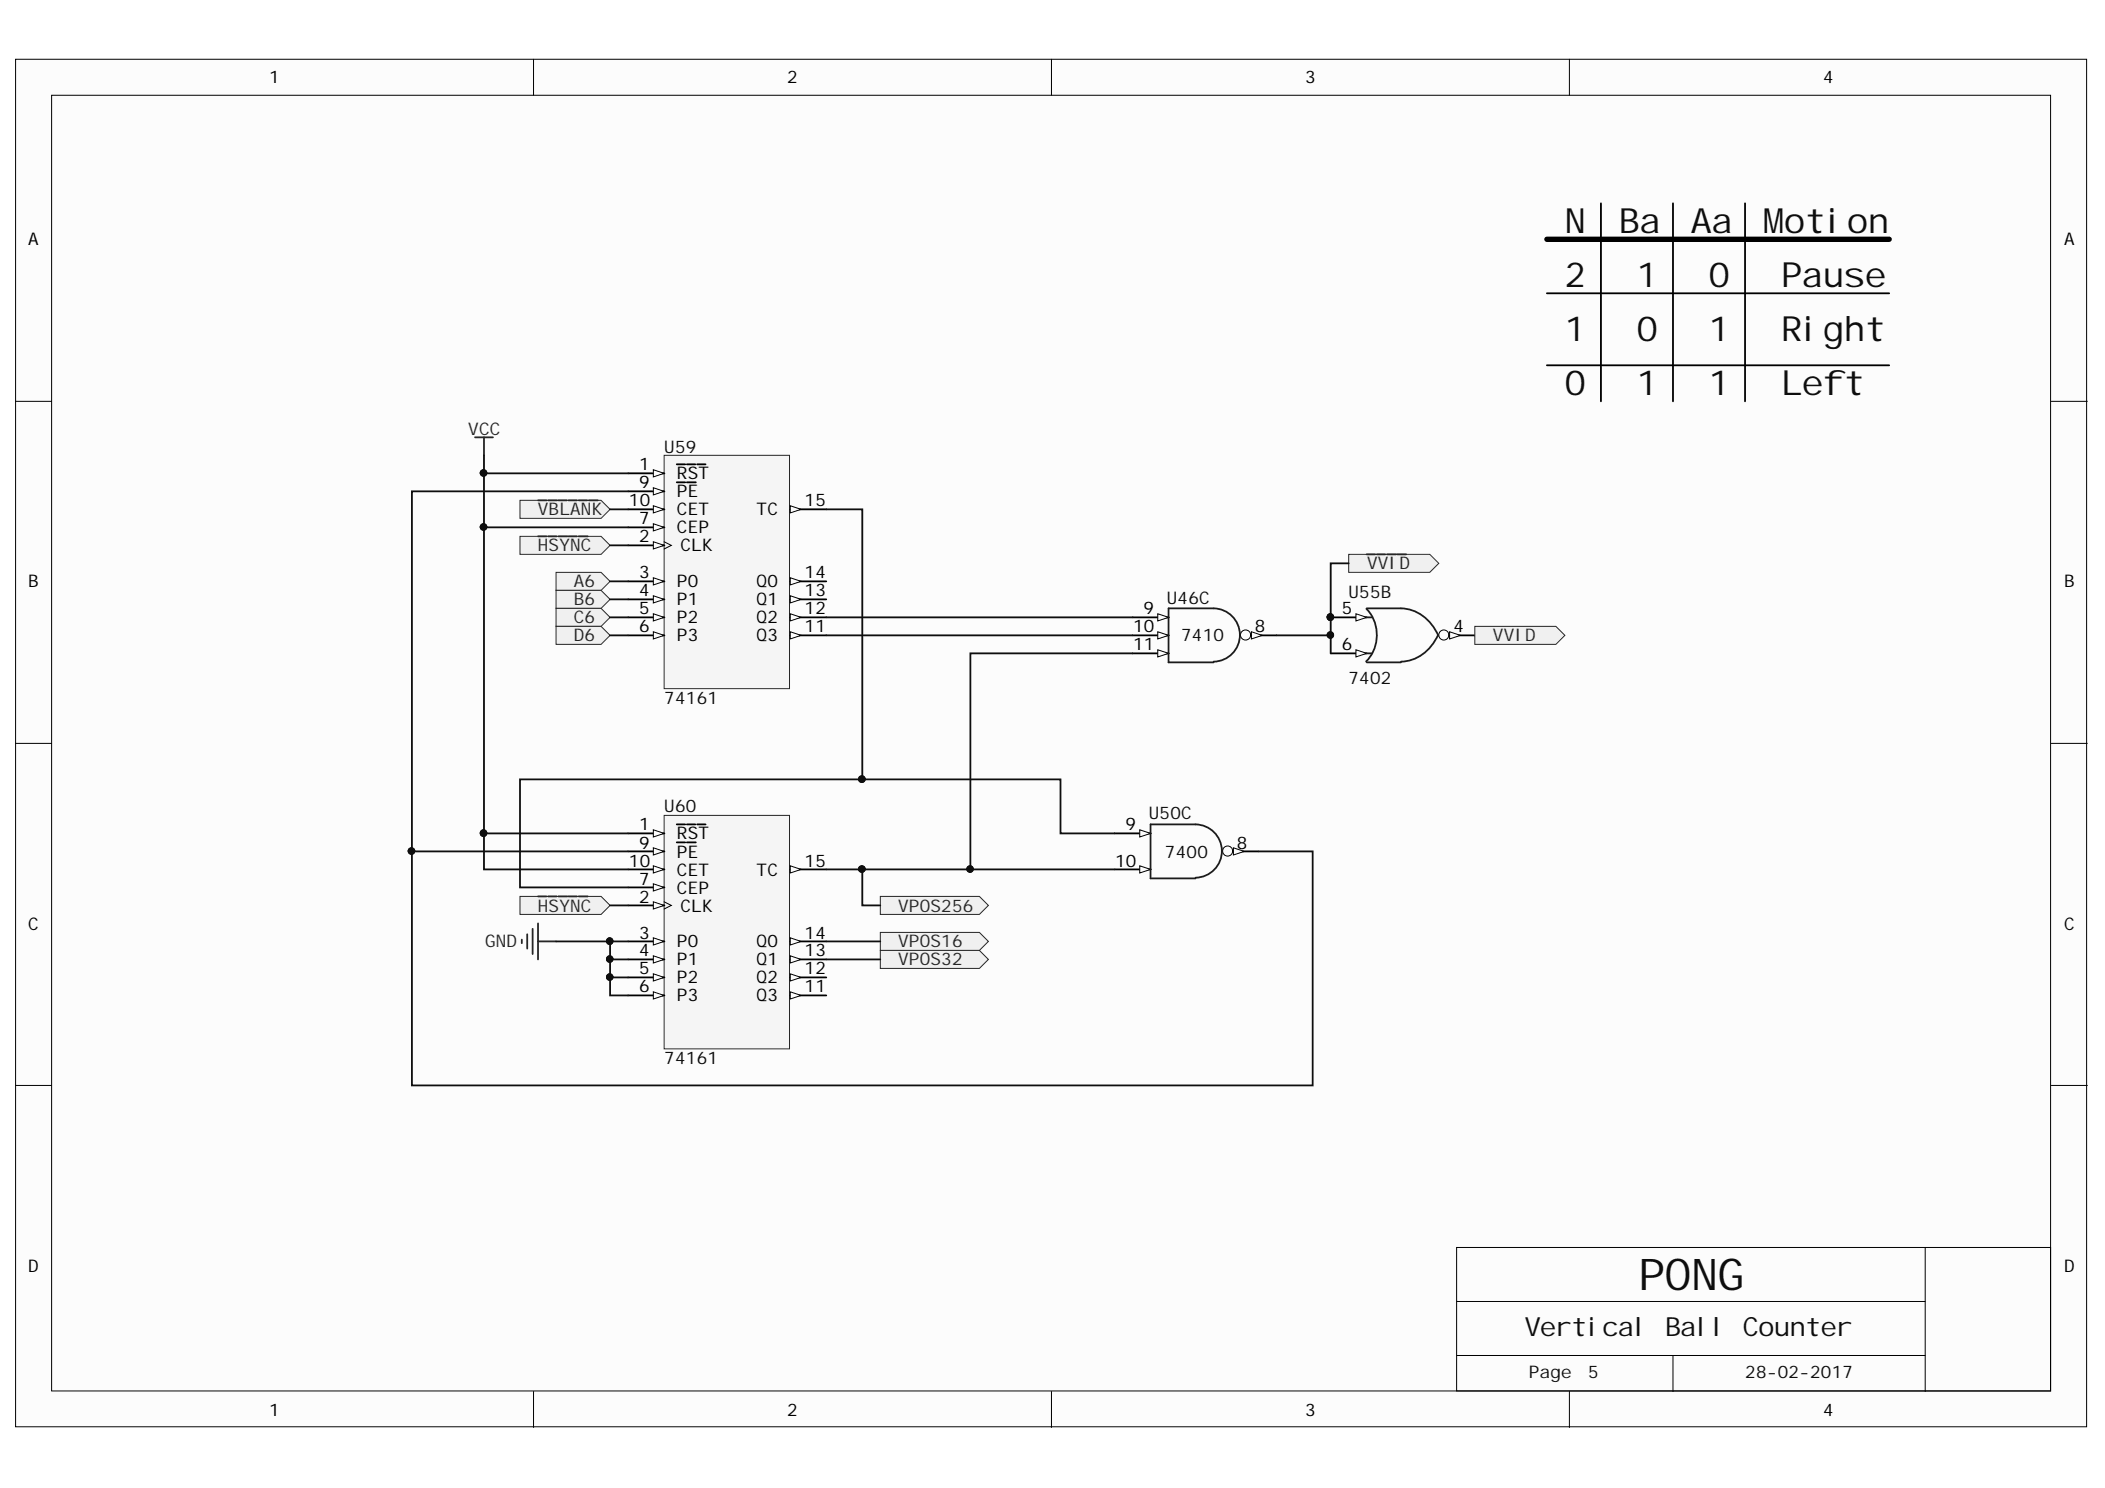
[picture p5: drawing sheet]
<svg xmlns="http://www.w3.org/2000/svg" width="297mm" height="210mm" viewBox="0 0 297 210" stroke-linecap="round" stroke-linejoin="round" font-family="sans-serif">
<defs><g id="words">
<text font-size="6.2" fill="#0e0e0e" x="231.2" y="182">PONG</text>
<g font-size="4.9" fill="#0e0e0e">
<text x="220.8" y="32.9">N</text>
<text x="228.4" y="32.9">Ba</text>
<text x="238.6" y="32.9">Aa</text>
<text x="248.8" y="32.9">Motion</text>
<text x="220.8" y="40.5">2</text>
<text x="231" y="40.5">1</text>
<text x="241.1" y="40.5">0</text>
<text x="251.4" y="40.5">Pause</text>
<text x="220.8" y="48.1">1</text>
<text x="231" y="48.1">0</text>
<text x="241.1" y="48.1">1</text>
<text x="251.4" y="48.1">Right</text>
<text x="220.8" y="55.7">0</text>
<text x="231" y="55.7">1</text>
<text x="241.1" y="55.7">1</text>
<text x="251.4" y="55.7">Left</text>
</g>
<text font-size="3.7" fill="#0e0e0e" x="215.2" y="188.5">Vertical Ball Counter</text>
<g font-size="2.5">
<text x="38" y="11.8">1</text>
<text x="111.1" y="11.8">2</text>
<text x="184.2" y="11.8">3</text>
<text x="257.3" y="11.8">4</text>
<text x="4" y="34.6">A</text>
<text x="291.3" y="34.6">A</text>
<text x="88.8" y="71.4">10</text>
<text x="90.2" y="66.4">1</text>
<text x="90.2" y="68.9">9</text>
<text x="95.5" y="67.6">RST</text>
<text x="95.5" y="70.2">PE</text>
<text x="113.5" y="71.4">15</text>
<text x="90.2" y="74">7</text>
<text x="90.2" y="76.5">2</text>
<text x="95.5" y="72.7">CET</text>
<text x="95.5" y="75.2">CEP</text>
<text x="96" y="77.8">CLK</text>
<text x="106.8" y="72.7">TC</text>
<text x="4" y="82.9">B</text>
<text x="90.2" y="81.6">3</text>
<text x="95.5" y="82.9">P0</text>
<text x="106.8" y="82.9">Q0</text>
<text x="113.5" y="81.6">14</text>
<text x="291.3" y="82.9">B</text>
<text x="90.2" y="84.1">4</text>
<text x="90.2" y="86.7">5</text>
<text x="90.2" y="89.2">6</text>
<text x="95.5" y="85.4">P1</text>
<text x="95.5" y="87.9">P2</text>
<text x="106.8" y="85.4">Q1</text>
<text x="106.8" y="87.9">Q2</text>
<text x="113.5" y="84.1">13</text>
<text x="113.5" y="86.7">12</text>
<text x="113.5" y="89.2">11</text>
<text x="159.9" y="89.2">10</text>
<text x="161.3" y="86.7">9</text>
<text x="177.1" y="89.2">8</text>
<text x="189.3" y="86.7">5</text>
<text x="205.1" y="89.2">4</text>
<text x="95.5" y="90.5">P3</text>
<text x="106.8" y="90.5">Q3</text>
<text x="159.9" y="91.7">11</text>
<text x="189.3" y="91.7">6</text>
<text x="90.2" y="117.1">1</text>
<text x="90.2" y="119.7">9</text>
<text x="95.5" y="118.4">RST</text>
<text x="158.8" y="117.1">9</text>
<text x="174.5" y="119.7">8</text>
<text x="88.8" y="122.2">10</text>
<text x="90.2" y="124.8">7</text>
<text x="95.5" y="121">PE</text>
<text x="95.5" y="123.5">CET</text>
<text x="106.8" y="123.5">TC</text>
<text x="113.5" y="122.2">15</text>
<text x="157.4" y="122.2">10</text>
<text x="4" y="131.1">C</text>
<text x="90.2" y="127.3">2</text>
<text x="95.5" y="126">CEP</text>
<text x="96" y="128.6">CLK</text>
<text x="291.3" y="131.1">C</text>
<text x="90.2" y="132.4">3</text>
<text x="90.2" y="134.9">4</text>
<text x="90.2" y="137.5">5</text>
<text x="95.5" y="133.7">P0</text>
<text x="95.5" y="136.2">P1</text>
<text x="106.8" y="133.7">Q0</text>
<text x="106.8" y="136.2">Q1</text>
<text x="113.5" y="132.4">14</text>
<text x="113.5" y="134.9">13</text>
<text x="113.5" y="137.5">12</text>
<text x="90.2" y="140">6</text>
<text x="95.5" y="138.7">P2</text>
<text x="95.5" y="141.3">P3</text>
<text x="106.8" y="138.7">Q2</text>
<text x="106.8" y="141.3">Q3</text>
<text x="113.5" y="140">11</text>
<text x="4" y="179.4">D</text>
<text x="291.3" y="179.4">D</text>
<text x="38" y="199.7">1</text>
<text x="111.1" y="199.7">2</text>
<text x="184.2" y="199.7">3</text>
<text x="257.3" y="199.7">4</text>
</g>
<g font-size="2.5" fill="#262626">
<text x="66.1" y="61.3">VCC</text>
<text x="75.9" y="77.8">HSYNC</text>
<text x="75.9" y="72.7">VBLANK</text>
<text x="81" y="82.9">A6</text>
<text x="192.9" y="80.3">VVID</text>
<text x="81" y="85.4">B6</text>
<text x="81" y="87.9">C6</text>
<text x="81" y="90.5">D6</text>
<text x="210.7" y="90.5">VVID</text>
<text x="75.9" y="128.6">HSYNC</text>
<text x="126.7" y="128.6">VPOS256</text>
<text x="68.4" y="133.7">GND</text>
<text x="126.7" y="133.7">VPOS16</text>
<text x="126.7" y="136.2">VPOS32</text>
</g>
<g font-size="2.5" fill="#0e0e0e">
<text x="93.7" y="63.8">U59</text>
<text x="164.6" y="85.1">U46C</text>
<text x="190.3" y="84.4">U55B</text>
<text x="166.7" y="90.5">7410</text>
<text x="93.7" y="99.3">74161</text>
<text x="190.3" y="96.5">7402</text>
<text x="93.7" y="114.6">U60</text>
<text x="162.1" y="115.6">U50C</text>
<text x="164.4" y="121">7400</text>
<text x="93.7" y="150.1">74161</text>
<text x="215.7" y="194.4">Page</text>
<text x="224.1" y="194.4">5</text>
<text x="246.3" y="194.4">28-02-2017</text>
</g>
</g></defs>
<g fill="#fcfcfc" stroke="#000" stroke-width=".14">
<path d="M2.2 8.4h292.2v192.9h-292.2z"/>
<path d="M7.3 13.4h282.1v182.8h-282.1z"/>
</g>
<g fill="none" stroke="#000" stroke-width=".14">
<path d="M75.3 8.4v5M148.4 8.4v5M221.5 8.4v5M2.2 56.6h5.1M289.5 56.6h5M2.2 104.9h5.1M289.5 104.9h5M2.2 153.1h5.1M289.5 153.1h5M205.5 176h83.9v20.2h-83.9zM271.7 176v20.3M75.3 196.3v5.1"/>
<path d="M148.4 196.3v5.1M205.6 183.6h66.1M205.6 191.2h66.1M221.5 196.3v5.1M236.1 191.2v5.1"/>
</g>
<g fill="#f0f0f0" stroke="#262626" stroke-width=".14">
<path d="M78.5 80.7h6.3l1.3 1.3-1.3 1.3h-6.3z" fill-rule="evenodd"/>
<path d="M78.5 83.3h6.3l1.3 1.2-1.3 1.3h-6.3z" fill-rule="evenodd"/>
</g>
<path d="M67 61.7h2.6M68.3 61.7v2.5" fill="none" stroke="#262626" stroke-width=".25"/>
<path d="M73.4 75.7h11.4l1.3 1.2-1.3 1.3h-11.4z" fill-rule="evenodd" fill="#f0f0f0" stroke="#262626" stroke-width=".14"/>
<path d="M75.9 75.7h1.2M77.3 75.7h1.2M78.8 75.7h1.3M80.2 75.7h1.2M81.7 75.7h1.2" fill="none" stroke="#262626" stroke-width=".25"/>
<path d="M73.4 70.6h11.4l1.3 1.2-1.3 1.3h-11.4z" fill-rule="evenodd" fill="#f0f0f0" stroke="#262626" stroke-width=".14"/>
<path d="M75.9 70.6h1.2M77.3 70.6h1.3M78.8 70.6h1.2M80.2 70.6h1.2M81.7 70.6h1.2M83.1 70.6h1.3M73.6 132.5v.6M74.4 131.8v2M75.2 131v3.6M75.9 130.3v5M75.9 132.8h2.6" fill="none" stroke="#262626" stroke-width=".25"/>
<g fill="#f0f0f0" stroke="#262626" stroke-width=".14">
<path d="M78.5 85.8h6.3l1.3 1.3-1.3 1.3h-6.3z" fill-rule="evenodd"/>
<path d="M78.5 88.4h6.3l1.3 1.2-1.3 1.3h-6.3z" fill-rule="evenodd"/>
<path d="M73.4 126.5h11.4l1.3 1.2-1.3 1.3h-11.4z" fill-rule="evenodd"/>
</g>
<path d="M75.9 126.5h1.2M77.3 126.5h1.2M78.8 126.5h1.3M80.2 126.5h1.2M81.7 126.5h1.2" fill="none" stroke="#262626" stroke-width=".25"/>
<path d="M172.5 120.1h5.1" fill="none" stroke="#000" stroke-width=".25"/>
<circle cx="173.2" cy="120.1" r=".71" fill="#fcfcfc" stroke="#000" stroke-width=".14"/>
<path d="M174 119.6l1.6 .5-1.6 .5z" fill="#fcfcfc"/>
<path d="M174 119.6l1.6 .5-1.6 .5z" fill="none" stroke="#000" stroke-width=".14"/>
<path d="M157.3 117.6h5.1" fill="none" stroke="#000" stroke-width=".25"/>
<path d="M160.8 117.1l1.6 .5-1.6 .5z" fill="#fcfcfc"/>
<path d="M160.8 117.1l1.6 .5-1.6 .5z" fill="none" stroke="#000" stroke-width=".14"/>
<path d="M157.3 122.6h5.1" fill="none" stroke="#000" stroke-width=".25"/>
<path d="M160.8 122.1l1.6 .5-1.6 .5z" fill="#fcfcfc"/>
<path d="M160.8 122.1l1.6 .5-1.6 .5z" fill="none" stroke="#000" stroke-width=".14"/>
<path d="M168.7 116.3a3.8 3.8 0 0 1 3.7 3.8 3.8 3.8 0 0 1-3.7 3.7M168.7 116.3h-6.3v7.6h6.3" fill="none" stroke="#1c1c1c" stroke-width=".25"/>
<path d="M159.8 87.1h5.1" fill="none" stroke="#000" stroke-width=".25"/>
<path d="M163.4 86.6l1.5 .5-1.5 .5z" fill="#fcfcfc"/>
<path d="M163.4 86.6l1.5 .5-1.5 .5z" fill="none" stroke="#000" stroke-width=".14"/>
<path d="M159.8 89.6h5.1" fill="none" stroke="#000" stroke-width=".25"/>
<path d="M163.4 89.1l1.5 .5-1.5 .5z" fill="#fcfcfc"/>
<path d="M163.4 89.1l1.5 .5-1.5 .5z" fill="none" stroke="#000" stroke-width=".14"/>
<path d="M159.8 92.2h5.1" fill="none" stroke="#000" stroke-width=".25"/>
<path d="M163.4 91.7l1.5 .5-1.5 .5z" fill="#fcfcfc"/>
<path d="M163.4 91.7l1.5 .5-1.5 .5z" fill="none" stroke="#000" stroke-width=".14"/>
<path d="M175.1 89.6h5" fill="none" stroke="#000" stroke-width=".25"/>
<circle cx="175.8" cy="89.6" r=".72" fill="#fcfcfc" stroke="#000" stroke-width=".14"/>
<path d="M176.6 89.1l1.5 .5-1.5 .5z" fill="#fcfcfc"/>
<path d="M176.6 89.1l1.5 .5-1.5 .5z" fill="none" stroke="#000" stroke-width=".14"/>
<path d="M171.3 93.3a3.8 3.8 0 0 0 3.7-3.7 3.8 3.8 0 0 0-3.7-3.8h-6.4v7.6h6.4" fill="none" stroke="#1c1c1c" stroke-width=".25"/>
<path d="M190.3 78.2h11.5l1.2 1.3-1.2 1.2h-11.5z" fill-rule="evenodd" fill="#f0f0f0" stroke="#262626" stroke-width=".14"/>
<path d="M192.9 78.2h1.2M194.3 78.2h1.2M195.7 78.2h1.3M197.2 78.2h1.2" fill="none" stroke="#262626" stroke-width=".25"/>
<path d="M93.7 64.2h17.7v32.9h-17.7z" fill="#f5f5f5" stroke="#262626" stroke-width=".14"/>
<path d="M88.6 66.8h5.1" fill="none" stroke="#000" stroke-width=".25"/>
<path d="M92.2 66.3l1.5 .5-1.5 .5z" fill="#fcfcfc"/>
<path d="M92.2 66.3l1.5 .5-1.5 .5z" fill="none" stroke="#000" stroke-width=".14"/>
<path d="M88.6 69.3h5.1M95.5 65.5h1.2M96.9 65.5h1.2M98.4 65.5h1.2" fill="none" stroke="#000" stroke-width=".25"/>
<path d="M92.2 68.8l1.5 .5-1.5 .5z" fill="#fcfcfc"/>
<path d="M92.2 68.8l1.5 .5-1.5 .5z" fill="none" stroke="#000" stroke-width=".14"/>
<path d="M88.6 71.8h5.1M95.5 68h1.2M96.9 68h1.3" fill="none" stroke="#000" stroke-width=".25"/>
<path d="M92.2 71.3l1.5 .5-1.5 .6z" fill="#fcfcfc"/>
<path d="M92.2 71.3l1.5 .5-1.5 .6z" fill="none" stroke="#000" stroke-width=".14"/>
<path d="M88.6 74.4h5.1" fill="none" stroke="#000" stroke-width=".25"/>
<path d="M92.2 73.9l1.5 .5-1.5 .5z" fill="#fcfcfc"/>
<path d="M92.2 73.9l1.5 .5-1.5 .5zM93.7 76.4l1 .5-1 .5" fill="none" stroke="#000" stroke-width=".14"/>
<path d="M88.6 76.9h5.1" fill="none" stroke="#000" stroke-width=".25"/>
<path d="M92.2 76.4l1.5 .5-1.5 .5z" fill="#fcfcfc"/>
<path d="M92.2 76.4l1.5 .5-1.5 .5z" fill="none" stroke="#000" stroke-width=".14"/>
<path d="M111.5 71.8h5.1" fill="none" stroke="#000" stroke-width=".25"/>
<path d="M111.5 71.3l1.5 .5-1.5 .6z" fill="#fcfcfc"/>
<path d="M111.5 71.3l1.5 .5-1.5 .6z" fill="none" stroke="#000" stroke-width=".14"/>
<path d="M88.6 82h5.1" fill="none" stroke="#000" stroke-width=".25"/>
<path d="M92.2 81.5l1.5 .5-1.5 .5z" fill="#fcfcfc"/>
<path d="M92.2 81.5l1.5 .5-1.5 .5z" fill="none" stroke="#000" stroke-width=".14"/>
<path d="M111.5 82h5.1" fill="none" stroke="#000" stroke-width=".25"/>
<path d="M111.5 81.5l1.5 .5-1.5 .5z" fill="#fcfcfc"/>
<path d="M111.5 81.5l1.5 .5-1.5 .5z" fill="none" stroke="#000" stroke-width=".14"/>
<path d="M88.6 84.5h5.1" fill="none" stroke="#000" stroke-width=".25"/>
<path d="M92.2 84l1.5 .5-1.5 .6z" fill="#fcfcfc"/>
<path d="M92.2 84l1.5 .5-1.5 .6z" fill="none" stroke="#000" stroke-width=".14"/>
<path d="M111.5 84.5h5.1" fill="none" stroke="#000" stroke-width=".25"/>
<path d="M111.5 84l1.5 .5-1.5 .6z" fill="#fcfcfc"/>
<path d="M111.5 84l1.5 .5-1.5 .6z" fill="none" stroke="#000" stroke-width=".14"/>
<path d="M88.6 87.1h5.1" fill="none" stroke="#000" stroke-width=".25"/>
<path d="M92.2 86.6l1.5 .5-1.5 .5z" fill="#fcfcfc"/>
<path d="M92.2 86.6l1.5 .5-1.5 .5z" fill="none" stroke="#000" stroke-width=".14"/>
<path d="M111.5 87.1h5.1" fill="none" stroke="#000" stroke-width=".25"/>
<path d="M111.5 86.6l1.5 .5-1.5 .5z" fill="#fcfcfc"/>
<path d="M111.5 86.6l1.5 .5-1.5 .5z" fill="none" stroke="#000" stroke-width=".14"/>
<path d="M88.6 89.6h5.1" fill="none" stroke="#000" stroke-width=".25"/>
<path d="M92.2 89.1l1.5 .5-1.5 .5z" fill="#fcfcfc"/>
<path d="M92.2 89.1l1.5 .5-1.5 .5z" fill="none" stroke="#000" stroke-width=".14"/>
<path d="M111.5 89.6h5.1" fill="none" stroke="#000" stroke-width=".25"/>
<path d="M111.5 89.1l1.5 .5-1.5 .5z" fill="#fcfcfc"/>
<path d="M111.5 89.1l1.5 .5-1.5 .5z" fill="none" stroke="#000" stroke-width=".14"/>
<path d="M93.7 115h17.7v33h-17.7z" fill="#f5f5f5" stroke="#262626" stroke-width=".14"/>
<path d="M88.6 117.6h5.1" fill="none" stroke="#000" stroke-width=".25"/>
<path d="M92.2 117.1l1.5 .5-1.5 .5z" fill="#fcfcfc"/>
<path d="M92.2 117.1l1.5 .5-1.5 .5z" fill="none" stroke="#000" stroke-width=".14"/>
<path d="M95.5 116.3h1.2M96.9 116.3h1.2M98.4 116.3h1.2M88.6 120.1h5.1" fill="none" stroke="#000" stroke-width=".25"/>
<path d="M92.2 119.6l1.5 .5-1.5 .5z" fill="#fcfcfc"/>
<path d="M92.2 119.6l1.5 .5-1.5 .5z" fill="none" stroke="#000" stroke-width=".14"/>
<path d="M95.5 118.8h1.2M96.9 118.8h1.3M88.6 122.6h5.1" fill="none" stroke="#000" stroke-width=".25"/>
<path d="M92.2 122.1l1.5 .5-1.5 .5z" fill="#fcfcfc"/>
<path d="M92.2 122.1l1.5 .5-1.5 .5z" fill="none" stroke="#000" stroke-width=".14"/>
<path d="M88.6 125.2h5.1" fill="none" stroke="#000" stroke-width=".25"/>
<path d="M92.2 124.7l1.5 .5-1.5 .5z" fill="#fcfcfc"/>
<path d="M92.2 124.7l1.5 .5-1.5 .5zM93.7 127.2l1 .5-1 .5" fill="none" stroke="#000" stroke-width=".14"/>
<path d="M88.6 127.7h5.1" fill="none" stroke="#000" stroke-width=".25"/>
<path d="M92.2 127.2l1.5 .5-1.5 .5z" fill="#fcfcfc"/>
<path d="M92.2 127.2l1.5 .5-1.5 .5z" fill="none" stroke="#000" stroke-width=".14"/>
<path d="M111.5 122.6h5.1" fill="none" stroke="#000" stroke-width=".25"/>
<path d="M111.5 122.1l1.5 .5-1.5 .5z" fill="#fcfcfc"/>
<path d="M111.5 122.1l1.5 .5-1.5 .5z" fill="none" stroke="#000" stroke-width=".14"/>
<path d="M88.6 132.8h5.1" fill="none" stroke="#000" stroke-width=".25"/>
<path d="M92.2 132.3l1.5 .5-1.5 .5z" fill="#fcfcfc"/>
<path d="M92.2 132.3l1.5 .5-1.5 .5z" fill="none" stroke="#000" stroke-width=".14"/>
<path d="M111.5 132.8h5.1" fill="none" stroke="#000" stroke-width=".25"/>
<path d="M111.5 132.3l1.5 .5-1.5 .5z" fill="#fcfcfc"/>
<path d="M111.5 132.3l1.5 .5-1.5 .5z" fill="none" stroke="#000" stroke-width=".14"/>
<path d="M88.6 135.3h5.1" fill="none" stroke="#000" stroke-width=".25"/>
<path d="M92.2 134.8l1.5 .5-1.5 .5z" fill="#fcfcfc"/>
<path d="M92.2 134.8l1.5 .5-1.5 .5z" fill="none" stroke="#000" stroke-width=".14"/>
<path d="M111.5 135.3h5.1" fill="none" stroke="#000" stroke-width=".25"/>
<path d="M111.5 134.8l1.5 .5-1.5 .5z" fill="#fcfcfc"/>
<path d="M111.5 134.8l1.5 .5-1.5 .5z" fill="none" stroke="#000" stroke-width=".14"/>
<path d="M88.6 137.9h5.1" fill="none" stroke="#000" stroke-width=".25"/>
<path d="M92.2 137.4l1.5 .5-1.5 .5z" fill="#fcfcfc"/>
<path d="M92.2 137.4l1.5 .5-1.5 .5z" fill="none" stroke="#000" stroke-width=".14"/>
<path d="M111.5 137.9h5.1" fill="none" stroke="#000" stroke-width=".25"/>
<path d="M111.5 137.4l1.5 .5-1.5 .5z" fill="#fcfcfc"/>
<path d="M111.5 137.4l1.5 .5-1.5 .5z" fill="none" stroke="#000" stroke-width=".14"/>
<path d="M88.6 140.4h5.1" fill="none" stroke="#000" stroke-width=".25"/>
<path d="M92.2 139.9l1.5 .5-1.5 .5z" fill="#fcfcfc"/>
<path d="M92.2 139.9l1.5 .5-1.5 .5z" fill="none" stroke="#000" stroke-width=".14"/>
<path d="M111.5 140.4h5.1" fill="none" stroke="#000" stroke-width=".25"/>
<path d="M111.5 139.9l1.5 .5-1.5 .5z" fill="#fcfcfc"/>
<path d="M111.5 139.9l1.5 .5-1.5 .5z" fill="none" stroke="#000" stroke-width=".14"/>
<path d="M225.9 28.7v27.9M236.1 28.7v27.9M246.2 28.7v27.9M218.3 41.4h48.3M218.3 51.5h48.3" fill="none" stroke="#000" stroke-width=".25"/>
<path d="M218.3 33.8h48.3" fill="none" stroke="#000" stroke-width=".76"/>
<g fill="#f0f0f0" stroke="#262626" stroke-width=".14">
<path d="M124.2 126.5h14l1.3 1.2-1.3 1.3h-14z" fill-rule="evenodd"/>
<path d="M124.2 131.5h14l1.3 1.3-1.3 1.3h-14z" fill-rule="evenodd"/>
<path d="M124.2 134.1h14l1.3 1.2-1.3 1.3h-14z" fill-rule="evenodd"/>
</g>
<g fill="none" stroke="#0e0e0e" stroke-width=".25">
<path d="M68.3 74.4v48.2h20.3M68.3 64.2v10.2h20.3M68.3 66.8h20.3M86.1 76.9h2.5M86.1 71.8h2.5M88.6 69.3h-30.5v50.8M116.6 71.8h5.1v38.1h-48.3v15.3h15.2M86.1 82h2.5M86.1 84.5h2.5M86.1 87.1h2.5M86.1 89.6h2.5M116.6 87.1h43.2"/>
<path d="M116.6 89.6h43.2M159.8 92.2h-22.9v30.4M180.1 89.6h7.7M68.3 117.6h20.3M121.7 109.9h27.9v7.7h7.7M78.5 132.8h10.1M86.1 132.8v2.5h2.5M86.1 135.3v2.6h2.5M86.1 137.9v2.5h2.5M86.1 127.7h2.5M88.6 120.1h-30.5v33h127.1v-33h-7.6M116.6 122.6h40.7"/>
<path d="M116.6 132.8h7.6M116.6 135.3h7.6M121.7 122.6v5.1h2.5"/>
</g>
<g fill="#0e0e0e" stroke="#0e0e0e" stroke-width=".14">
<circle cx="86" cy="132.8" r=".46"/>
<circle cx="86" cy="135.3" r=".46"/>
<circle cx="86" cy="137.8" r=".46"/>
<circle cx="58.1" cy="120.1" r=".46"/>
<circle cx="121.6" cy="109.9" r=".47"/>
<circle cx="68.2" cy="66.7" r=".46"/>
<circle cx="68.2" cy="117.5" r=".47"/>
<circle cx="187.7" cy="89.6" r=".46"/>
<circle cx="121.6" cy="122.6" r=".46"/>
<circle cx="136.9" cy="122.6" r=".46"/>
<circle cx="68.2" cy="74.3" r=".46"/>
</g>
<path d="M187.8 87.1h5.1" fill="none" stroke="#000" stroke-width=".25"/>
<path d="M191.3 86.6l1.6 .5-1.6 .5z" fill="#fcfcfc"/>
<path d="M191.3 86.6l1.6 .5-1.6 .5z" fill="none" stroke="#000" stroke-width=".14"/>
<circle cx="187.7" cy="87" r=".46" fill="#0e0e0e" stroke="#0e0e0e" stroke-width=".14"/>
<path d="M187.8 92.2h5.1" fill="none" stroke="#000" stroke-width=".25"/>
<path d="M191.3 91.7l1.6 .5-1.6 .5z" fill="#fcfcfc"/>
<path d="M191.3 91.7l1.6 .5-1.6 .5z" fill="none" stroke="#000" stroke-width=".14"/>
<path d="M203 89.6h5.1" fill="none" stroke="#000" stroke-width=".25"/>
<circle cx="203.7" cy="89.6" r=".71" fill="#fcfcfc" stroke="#000" stroke-width=".14"/>
<path d="M204.6 89.1l1.5 .5-1.5 .5z" fill="#fcfcfc"/>
<path d="M204.6 89.1l1.5 .5-1.5 .5z" fill="none" stroke="#000" stroke-width=".14"/>
<path d="M192.8 85.9a5.4 5.4 0 0 1 0 7.4M192.9 85.8h4.8a6 6 0 0 1 5.3 3.9M192.9 87.1h.7M192.9 92.2h.7M192.9 93.4h4.8M202.9 89.6a6.1 6.1 0 0 1-5.2 3.7" fill="none" stroke="#1c1c1c" stroke-width=".25"/>
<g fill="#0e0e0e" stroke="#0e0e0e" stroke-width=".14">
<circle cx="187.7" cy="87" r=".46"/>
<circle cx="187.7" cy="89.6" r=".46"/>
</g>
<path d="M190.3 79.5h-2.5v12.7" fill="none" stroke="#0e0e0e" stroke-width=".25"/>
<path d="M208.1 88.4h11.5l1.2 1.2-1.2 1.3h-11.5z" fill-rule="evenodd" fill="#f0f0f0" stroke="#262626" stroke-width=".14"/>
<use href="#words"/>
</svg>
